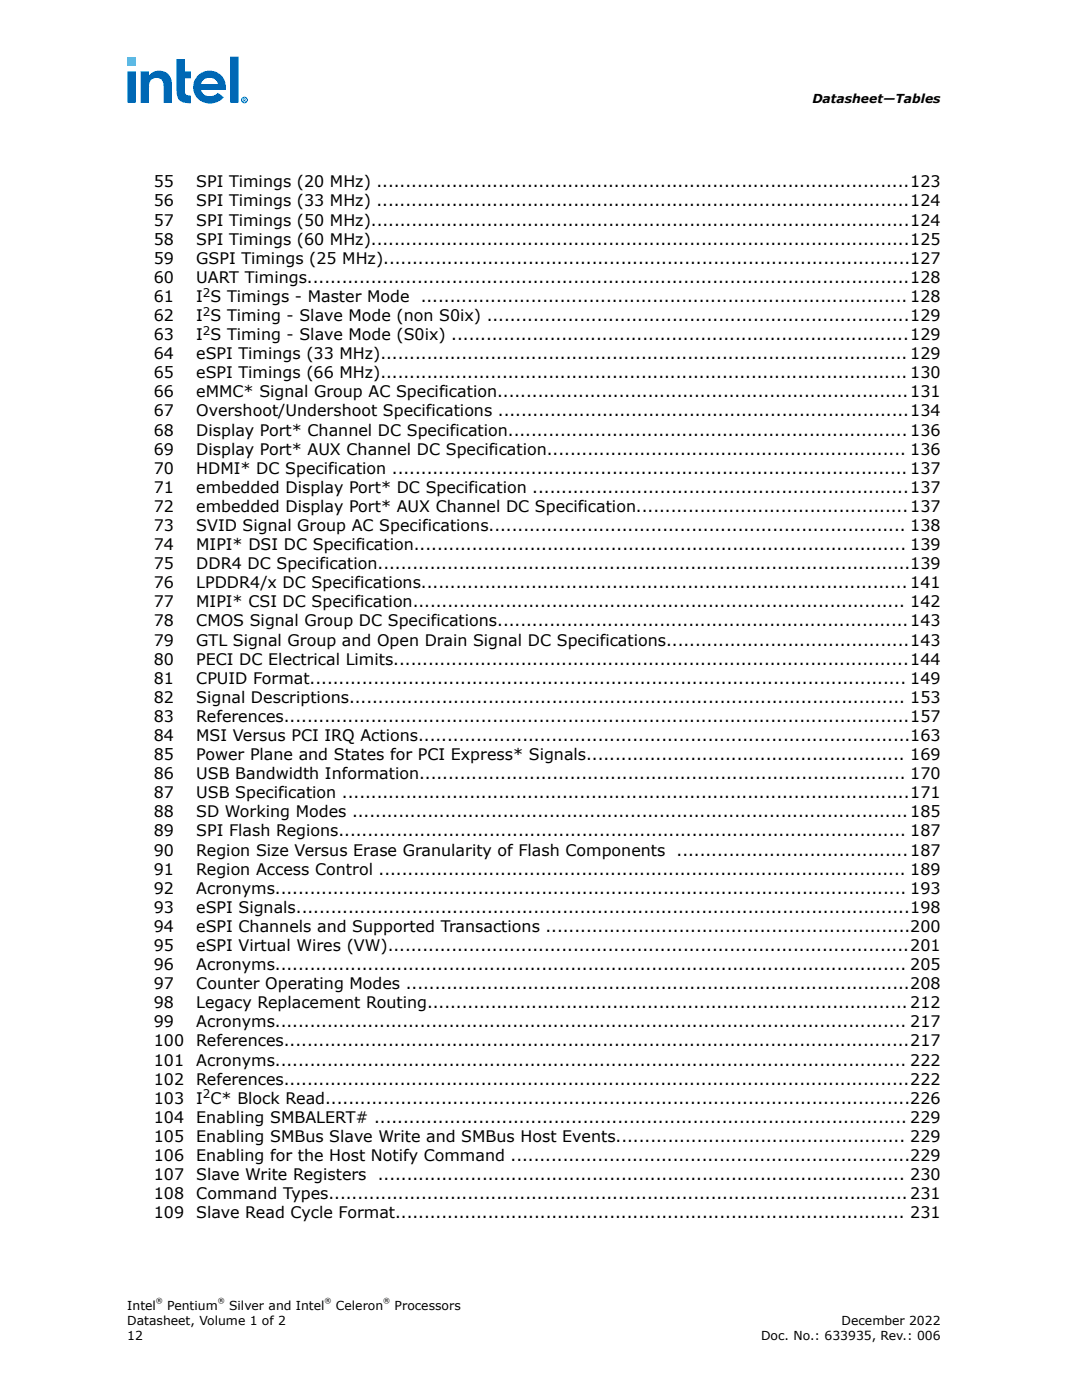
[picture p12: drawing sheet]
<svg xmlns="http://www.w3.org/2000/svg" width="216mm" height="279mm" viewBox="0 0 216 279" stroke-linecap="round" stroke-linejoin="round" font-family="sans-serif">
<defs><g id="words">
<g font-size="3.2">
<text x="30.7" y="37.4">55</text>
<text x="30.7" y="41.2">56</text>
<text x="39.2" y="37.4">SPI Timings (20 MHz) ............................................................................................123</text>
<text x="39.2" y="41.2">SPI Timings (33 MHz) ............................................................................................124</text>
<text x="30.7" y="45">57</text>
<text x="39.2" y="45">SPI Timings (50 MHz).............................................................................................124</text>
<text x="30.7" y="48.8">58</text>
<text x="30.7" y="52.6">59</text>
<text x="39.2" y="48.8">SPI Timings (60 MHz).............................................................................................125</text>
<text x="39.2" y="52.6">GSPI Timings (25 MHz)...........................................................................................127</text>
<text x="30.7" y="56.4">60</text>
<text x="39.2" y="56.4">UART Timings........................................................................................................128</text>
<text x="30.7" y="60.3">61</text>
<text x="30.7" y="64.1">62</text>
<text x="39.2" y="60.3">I S Timings - Master Mode</text>
<text x="39.2" y="64.1">I S Timing - Slave Mode (non S0ix) .........................................................................129</text>
<text x="84" y="60.3">.................................................................................... 128</text>
<text x="30.7" y="67.9">63</text>
<text x="30.7" y="71.7">64</text>
<text x="39.2" y="67.9">I S Timing - Slave Mode (S0ix) ...............................................................................129</text>
<text x="39.2" y="71.7">eSPI Timings (33 MHz)........................................................................................... 129</text>
<text x="30.7" y="75.5">65</text>
<text x="39.2" y="75.5">eSPI Timings (66 MHz)........................................................................................... 130</text>
<text x="30.7" y="79.3">66</text>
<text x="30.7" y="83.1">67</text>
<text x="39.2" y="79.3">eMMC* Signal Group AC Specification.......................................................................131</text>
<text x="39.2" y="83.1">Overshoot/Undershoot Specifications .......................................................................134</text>
<text x="30.7" y="86.9">68</text>
<text x="39.2" y="86.9">Display Port* Channel DC Specification.....................................................................136</text>
<text x="30.7" y="90.7">69</text>
<text x="30.7" y="94.5">70</text>
<text x="39.2" y="90.7">Display Port* AUX Channel DC Specification.............................................................. 136</text>
<text x="39.2" y="94.5">HDMI* DC Specification ......................................................................................... 137</text>
<text x="30.7" y="98.4">71</text>
<text x="39.2" y="98.4">embedded Display Port* DC Specification .................................................................137</text>
<text x="30.7" y="102.2">72</text>
<text x="30.7" y="106">73</text>
<text x="39.2" y="102.2">embedded Display Port* AUX Channel DC Specification...............................................137</text>
<text x="39.2" y="106">SVID Signal Group AC Specifications........................................................................ 138</text>
<text x="30.7" y="109.8">74</text>
<text x="30.7" y="113.6">75</text>
<text x="39.2" y="109.8">MIPI* DSI DC Specification..................................................................................... 139</text>
<text x="39.2" y="113.6">DDR4 DC Specification............................................................................................139</text>
<text x="30.7" y="117.4">76</text>
<text x="39.2" y="117.4">LPDDR4/x DC Specifications.................................................................................... 141</text>
<text x="30.7" y="121.2">77</text>
<text x="30.7" y="125">78</text>
<text x="39.2" y="121.2">MIPI* CSI DC Specification..................................................................................... 142</text>
<text x="39.2" y="125">CMOS Signal Group DC Specifications.......................................................................143</text>
<text x="30.7" y="128.8">79</text>
<text x="39.2" y="128.8">GTL Signal Group and Open Drain Signal DC Specifications..........................................143</text>
<text x="30.7" y="132.6">80</text>
<text x="30.7" y="136.5">81</text>
<text x="39.2" y="132.6">PECI DC Electrical Limits.........................................................................................144</text>
<text x="39.2" y="136.5">CPUID Format....................................................................................................... 149</text>
<text x="30.7" y="140.3">82</text>
<text x="39.2" y="140.3">Signal Descriptions................................................................................................ 153</text>
<text x="30.7" y="144.1">83</text>
<text x="30.7" y="147.9">84</text>
<text x="39.2" y="144.1">References............................................................................................................157</text>
<text x="39.2" y="147.9">MSI Versus PCI IRQ Actions.....................................................................................163</text>
<text x="30.7" y="151.7">85</text>
<text x="30.7" y="155.5">86</text>
<text x="39.2" y="151.7">Power Plane and States for PCI Express* Signals....................................................... 169</text>
<text x="39.2" y="155.5">USB Bandwidth Information.................................................................................... 170</text>
<text x="30.7" y="159.3">87</text>
<text x="39.2" y="159.3">USB Specification ..................................................................................................171</text>
<text x="30.7" y="163.1">88</text>
<text x="30.7" y="166.9">89</text>
<text x="39.2" y="163.1">SD Working Modes ................................................................................................185</text>
<text x="39.2" y="166.9">SPI Flash Regions.................................................................................................. 187</text>
<text x="30.7" y="170.7">90</text>
<text x="39.2" y="170.7">Region Size Versus Erase Granularity of Flash Components ........................................187</text>
<text x="30.7" y="174.6">91</text>
<text x="30.7" y="178.4">92</text>
<text x="39.2" y="174.6">Region Access Control ........................................................................................... 189</text>
<text x="39.2" y="178.4">Acronyms............................................................................................................. 193</text>
<text x="30.7" y="182.2">93</text>
<text x="30.7" y="186">94</text>
<text x="39.2" y="182.2">eSPI Signals..........................................................................................................198</text>
<text x="39.2" y="186">eSPI Channels and Supported Transactions ...............................................................200</text>
<text x="30.7" y="189.8">95</text>
<text x="39.2" y="189.8">eSPI Virtual Wires (VW)..........................................................................................201</text>
<text x="30.7" y="193.6">96</text>
<text x="30.7" y="197.4">97</text>
<text x="39.2" y="193.6">Acronyms............................................................................................................. 205</text>
<text x="39.2" y="197.4">Counter Operating Modes .......................................................................................208</text>
<text x="30.7" y="201.2">98</text>
<text x="39.2" y="201.2">Legacy Replacement Routing...................................................................................212</text>
<text x="30.7" y="205">99</text>
<text x="30.7" y="208.8">100</text>
<text x="39.2" y="205">Acronyms............................................................................................................. 217</text>
<text x="39.2" y="208.8">References............................................................................................................217</text>
<text x="30.7" y="212.7">101</text>
<text x="39.2" y="212.7">Acronyms............................................................................................................. 222</text>
<text x="30.7" y="216.5">102</text>
<text x="30.7" y="220.3">103</text>
<text x="39.2" y="216.5">References............................................................................................................222</text>
<text x="39.2" y="220.3">I C* Block Read.....................................................................................................226</text>
<text x="30.7" y="224.1">104</text>
<text x="30.7" y="227.9">105</text>
<text x="39.2" y="224.1">Enabling SMBALERT# ............................................................................................ 229</text>
<text x="39.2" y="227.9">Enabling SMBus Slave Write and SMBus Host Events.................................................. 229</text>
<text x="30.7" y="231.7">106</text>
<text x="39.2" y="231.7">Enabling for the Host Notify Command .....................................................................229</text>
<text x="30.7" y="235.5">107</text>
<text x="30.7" y="239.3">108</text>
<text x="39.2" y="235.5">Slave Write Registers</text>
<text x="39.2" y="239.3">Command Types....................................................................................................231</text>
<text x="75.4" y="235.5">........................................................................................... 230</text>
<text x="30.7" y="243.1">109</text>
<text x="39.2" y="243.1">Slave Read Cycle Format........................................................................................ 231</text>
</g>
<g font-size="2.5">
<text x="162.1" y="20.5">Datasheet—Tables</text>
<text x="25.4" y="261.4">Intel</text>
<text x="33.4" y="261.4">Pentium</text>
<text x="45.7" y="261.4">Silver and Intel</text>
<text x="67" y="261.4">Celeron</text>
<text x="78.7" y="261.4">Processors</text>
<text x="25.4" y="264.4">Datasheet, Volume 1 of 2</text>
<text x="25.4" y="267.3">12</text>
<text x="151.9" y="267.3">Doc. No.: 633935, Rev.: 006</text>
<text x="167.9" y="264.4">December 2022</text>
</g>
<g font-size="2.4">
<text x="40.5" y="59.2">2</text>
<text x="40.5" y="63">2</text>
<text x="40.5" y="66.8">2</text>
<text x="40.5" y="219.2">2</text>
</g>
<g font-size="1.4">
<text x="31.1" y="260">®</text>
<text x="43.5" y="260">®</text>
<text x="64.8" y="260">®</text>
<text x="76.5" y="260">®</text>
</g>
<text font-size="1.1" fill="#0068b5" x="48.4" y="20.3">R</text>
</g></defs>
<path d="M25.4 11.4h1.7v1.8h-1.7z" fill-rule="evenodd" fill="#00c7fd"/>
<path d="M40.4 16.1a1.77 1.77 0 0 1 3.1 .7h-3.4zM39.5 15.1a3.4 3.4 0 0 0-.1 4.6 3.4 3.4 0 0 0 4.6 .3l.7-.6-1.2-.9a1.94 1.94 0 0 1-3.4-.5h5a3.3 3.3 0 0 0-1.8-3.5 3.3 3.3 0 0 0-3.8 .6zM28.1 14.2v6.3h1.6v-3.3v.2a1.49 1.49 0 0 1 1.4-1.8 1.49 1.49 0 0 1 1.5 1.6v3.3h1.7v-3.5a2.57 2.57 0 0 0-1.6-2.7 2.57 2.57 0 0 0-3 .8v-.9zM45.9 11.3v9.2h1.7v-9.2zM35.2 11.8v6.1a2.2 2.2 0 0 0 1.7 2.6l1.2 .1v-1.5a.95 .95 0 0 1-1-.3 .95 .95 0 0 1-.2-.9v-2.3h1.2v-1.4h-1.2v-2.4zM25.4 14.2v6.3h1.7v-6.3z" fill-rule="evenodd" fill="#0068b5"/>
<circle cx="48.8" cy="20" r=".56" fill="none" stroke="#0068b5" stroke-width=".2"/>
<use href="#words"/>
</svg>
